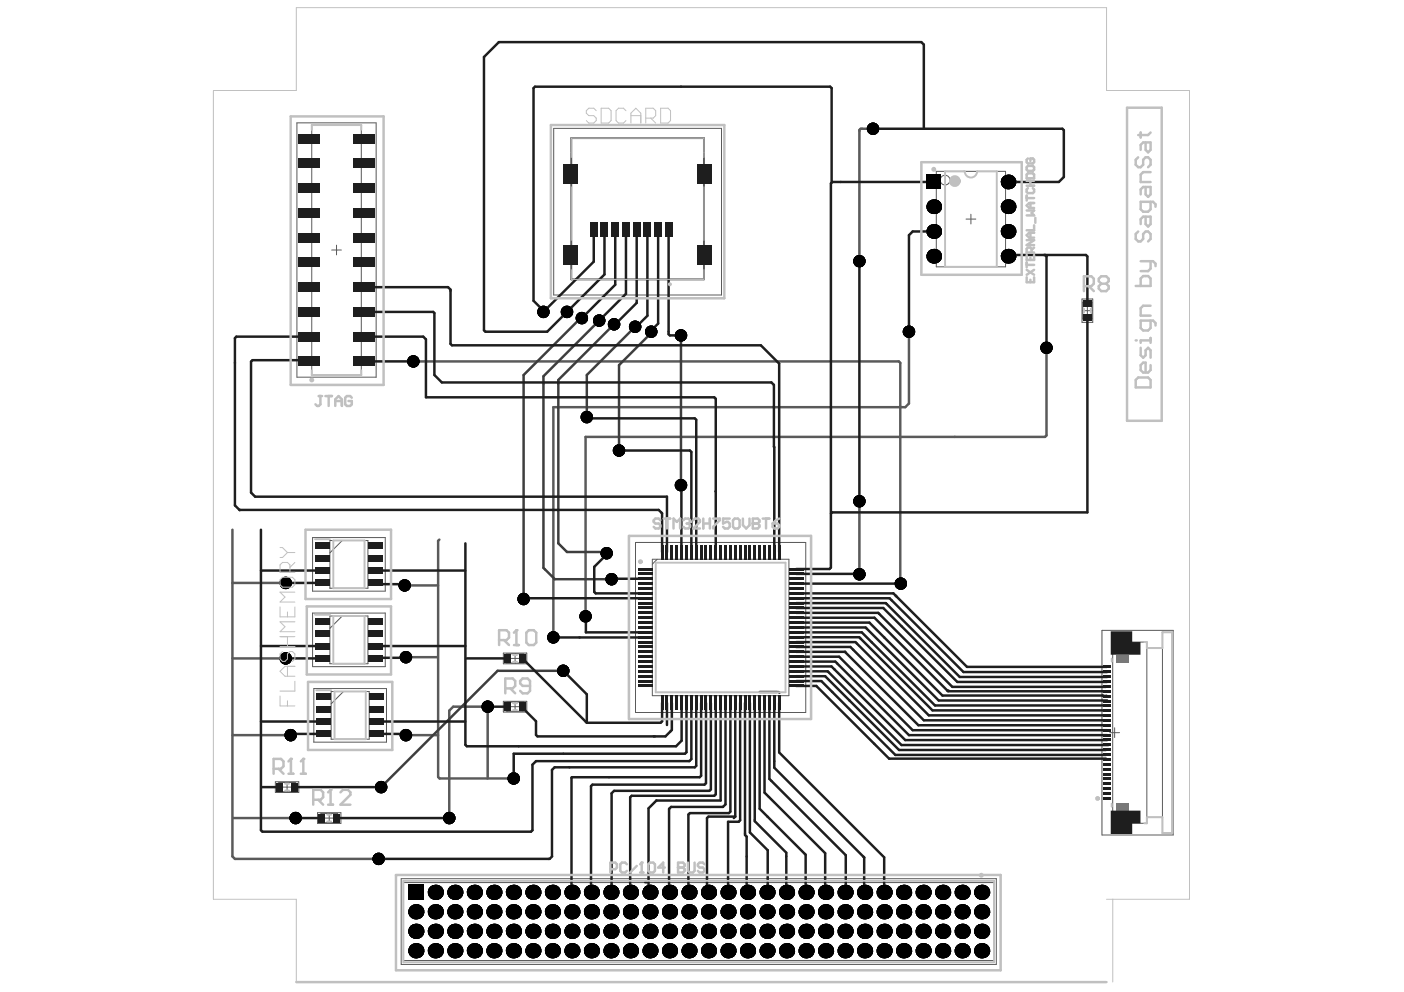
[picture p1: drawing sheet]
<svg xmlns="http://www.w3.org/2000/svg" width="297mm" height="210mm" viewBox="0 0 297 210" stroke-linecap="round" stroke-linejoin="round" font-family="sans-serif">
<g fill="none" stroke="#5a5a5a" stroke-width=".21">
<path d="M62.8 26h16.8v53.8h-16.8zM66 26.5h10.4v52.8h-10.4zM117.1 27.2h35.5v35.2h-35.5zM198.1 36.3h14.6v20.2h-14.6zM70.2 52.9h2M71.2 51.9v2M204.4 46.4h2M205.4 45.3v2.1M228.9 63.3h2.3v4.9h-2.3zM229.1 65.7h1.9M229.1 64h1.9v3.5h-1.9zM230.1 64.8v1.9"/>
<path d="M66.1 113.7h15.4v11.4h-15.4zM69.8 114.4h8v10.1h-8zM72.4 114.4l-2.6 2.6M134.5 114.8h36v36h-36zM138 118.3h28.9v28.9h-28.9zM139 118.3l-1 1.1M66.1 129.7h15.4v11.4h-15.4zM69.8 130.3h8v10.1h-8zM72.4 130.3l-2.6 2.7M106.5 138.2h4.9v2.3h-4.9zM107.2 138.3h3.5v2h-3.5zM108 139.3h2"/>
<path d="M109 138.3v2M233.1 133.4h15.1v43.3h-15.1zM235.4 135.9h7.2v38.3h-7.2zM242.6 137.1h3.3M245.9 133.8h2.1v42.5h-2.1zM66.4 145.7h15.4v11.3h-15.4zM70.1 146.3h8v10.1h-8zM72.7 146.3l-2.6 2.6M106.5 148.4h4.9v2.3h-4.9zM107.2 148.6h3.5v1.9h-3.5zM108 149.5h2M109 148.6v1.9"/>
<path d="M234.8 155h2.1M235.8 154v2.1M58.3 165.4h4.9v2.3h-4.9zM59 165.6h3.5v1.9h-3.5zM59.8 166.6h1.9M60.7 165.6v1.9M67.2 172h4.9v2.2h-4.9zM67.9 172.1h3.5v2h-3.5zM68.7 173.1h1.9M69.6 172.1v2M242.6 172.9h3.3M84.9 185.9h125.9v18.2h-125.9z"/>
<path d="M85.3 186.7h125v16.5h-125z"/>
<circle cx="199.9" cy="38.1" r="1.03"/>
</g>
<path d="M120.9 29.2h28v29.9h-28z" fill="none" stroke="#5a5a5a" stroke-width=".41"/>
<g fill="#787878">
<path d="M236.1 169.9h2.7v1.6h-2.7z" fill-rule="evenodd"/>
<path d="M236.1 138.5h2.7v1.7h-2.7z" fill-rule="evenodd"/>
</g>
<g fill="none" stroke="#5a5a5a" stroke-width=".52">
<path d="M184.4 27.2h-2.3l-.3 .3v27.8M87.4 76.5h102.8l.3 .3v46.6l.1 .1M192.3 69.9v15.5l-.8 .8h-74.4v48.7M221.4 73.6v18.5l-.3 .3h-97.2v38M49.2 112.1v69.1l.5 .5h30.4M93 114.2l-.3 .2v50l.3 .3h15.7M181.8 105.8v15.7M49.2 139.3h11.2M49.2 123.3h11.2M85.6 123.9h7.1M85.9 139.1h6.5M49.2 155.6h12.3"/>
<path d="M85.9 155.6h6.8M49.4 173.1h13.1M103.2 164.7v-15.2h-7.3l-.8 .9v22.7"/>
</g>
<g fill="#000">
<circle cx="184.7" cy="27.2" r="1.31"/>
<circle cx="213.3" cy="38.5" r="1.55"/>
<circle cx="181.8" cy="55.3" r="1.31"/>
<circle cx="197.5" cy="54.2" r="1.55"/>
<circle cx="197.5" cy="49" r="1.55"/>
<circle cx="197.5" cy="43.7" r="1.55"/>
<circle cx="213.3" cy="49" r="1.55"/>
<circle cx="213.3" cy="54.2" r="1.55"/>
<circle cx="213.3" cy="43.7" r="1.55"/>
<circle cx="87.5" cy="76.5" r="1.31"/>
<circle cx="115" cy="66" r="1.31"/>
<circle cx="120" cy="66" r="1.31"/>
<circle cx="123.1" cy="67.3" r="1.31"/>
<circle cx="126.8" cy="67.8" r="1.31"/>
<circle cx="129.9" cy="68.6" r="1.31"/>
<circle cx="134.4" cy="69.1" r="1.31"/>
<circle cx="137.8" cy="70.2" r="1.31"/>
<circle cx="144.1" cy="71" r="1.31"/>
<circle cx="192.3" cy="70.2" r="1.31"/>
<circle cx="221.4" cy="73.6" r="1.31"/>
<circle cx="124.1" cy="88.3" r="1.31"/>
<circle cx="131" cy="95.3" r="1.31"/>
<circle cx="128.3" cy="117.1" r="1.31"/>
<circle cx="144.1" cy="102.7" r="1.31"/>
<circle cx="181.8" cy="106.1" r="1.31"/>
<circle cx="60.4" cy="123.3" r="1.31"/>
<circle cx="60.4" cy="139.3" r="1.31"/>
<circle cx="85.6" cy="123.9" r="1.31"/>
<circle cx="85.9" cy="139.1" r="1.31"/>
<circle cx="110.8" cy="126.7" r="1.31"/>
<circle cx="117.1" cy="134.9" r="1.31"/>
<circle cx="123.9" cy="130.4" r="1.31"/>
<circle cx="129.4" cy="122.6" r="1.31"/>
<circle cx="181.8" cy="121.5" r="1.31"/>
<circle cx="190.6" cy="123.5" r="1.31"/>
<circle cx="61.5" cy="155.6" r="1.31"/>
<circle cx="85.9" cy="155.6" r="1.31"/>
<circle cx="103.2" cy="149.5" r="1.31"/>
<circle cx="119.2" cy="141.9" r="1.31"/>
<circle cx="62.5" cy="173.1" r="1.31"/>
<circle cx="80.6" cy="166.6" r="1.31"/>
<circle cx="95.1" cy="173.1" r="1.31"/>
<circle cx="108.7" cy="164.7" r="1.31"/>
<circle cx="80.1" cy="181.7" r="1.31"/>
<circle cx="88" cy="192.9" r="1.6"/>
<circle cx="88" cy="197.1" r="1.6"/>
<circle cx="92.1" cy="197.1" r="1.6"/>
<circle cx="92.1" cy="192.9" r="1.6"/>
<circle cx="92.1" cy="188.8" r="1.6"/>
<circle cx="96.2" cy="192.9" r="1.6"/>
<circle cx="96.2" cy="197.1" r="1.6"/>
<circle cx="96.2" cy="188.8" r="1.6"/>
<circle cx="100.4" cy="197.1" r="1.6"/>
<circle cx="100.4" cy="192.9" r="1.6"/>
<circle cx="100.4" cy="188.8" r="1.6"/>
<circle cx="104.5" cy="188.8" r="1.6"/>
<circle cx="104.5" cy="197.1" r="1.6"/>
<circle cx="104.5" cy="192.9" r="1.6"/>
<circle cx="108.6" cy="192.9" r="1.6"/>
<circle cx="108.6" cy="188.8" r="1.6"/>
<circle cx="108.6" cy="197.1" r="1.6"/>
<circle cx="112.7" cy="192.9" r="1.6"/>
<circle cx="112.7" cy="188.8" r="1.6"/>
<circle cx="112.7" cy="197.1" r="1.6"/>
<circle cx="116.9" cy="197.1" r="1.6"/>
<circle cx="116.9" cy="192.9" r="1.6"/>
<circle cx="116.9" cy="188.8" r="1.6"/>
<circle cx="121" cy="197.1" r="1.6"/>
<circle cx="121" cy="188.8" r="1.6"/>
<circle cx="121" cy="192.9" r="1.6"/>
<circle cx="125.1" cy="188.8" r="1.6"/>
<circle cx="125.1" cy="197.1" r="1.6"/>
<circle cx="125.1" cy="192.9" r="1.6"/>
<circle cx="129.3" cy="197.1" r="1.6"/>
<circle cx="129.3" cy="188.8" r="1.6"/>
<circle cx="129.3" cy="192.9" r="1.6"/>
<circle cx="133.4" cy="197.1" r="1.6"/>
<circle cx="133.4" cy="192.9" r="1.6"/>
<circle cx="133.4" cy="188.8" r="1.6"/>
<circle cx="137.5" cy="188.8" r="1.6"/>
<circle cx="137.5" cy="197.1" r="1.6"/>
<circle cx="137.5" cy="192.9" r="1.6"/>
<circle cx="141.6" cy="192.9" r="1.6"/>
<circle cx="141.6" cy="197.1" r="1.6"/>
<circle cx="141.6" cy="188.8" r="1.6"/>
<circle cx="145.8" cy="192.9" r="1.6"/>
<circle cx="145.8" cy="197.1" r="1.6"/>
<circle cx="145.8" cy="188.8" r="1.6"/>
<circle cx="149.9" cy="197.1" r="1.6"/>
<circle cx="149.9" cy="188.8" r="1.6"/>
<circle cx="149.9" cy="192.9" r="1.6"/>
<circle cx="154" cy="192.9" r="1.6"/>
<circle cx="154" cy="188.8" r="1.6"/>
<circle cx="154" cy="197.1" r="1.6"/>
<circle cx="158.2" cy="188.8" r="1.6"/>
<circle cx="158.2" cy="192.9" r="1.6"/>
<circle cx="158.2" cy="197.1" r="1.6"/>
<circle cx="162.3" cy="192.9" r="1.6"/>
<circle cx="162.3" cy="188.8" r="1.6"/>
<circle cx="162.3" cy="197.1" r="1.6"/>
<circle cx="166.4" cy="197.1" r="1.6"/>
<circle cx="166.4" cy="192.9" r="1.6"/>
<circle cx="166.4" cy="188.8" r="1.6"/>
<circle cx="170.5" cy="197.1" r="1.6"/>
<circle cx="170.5" cy="188.8" r="1.6"/>
<circle cx="170.5" cy="192.9" r="1.6"/>
<circle cx="174.7" cy="188.8" r="1.6"/>
<circle cx="174.7" cy="197.1" r="1.6"/>
<circle cx="174.7" cy="192.9" r="1.6"/>
<circle cx="178.8" cy="192.9" r="1.6"/>
<circle cx="178.8" cy="188.8" r="1.6"/>
<circle cx="178.8" cy="197.1" r="1.6"/>
<circle cx="182.9" cy="192.9" r="1.6"/>
<circle cx="182.9" cy="188.8" r="1.6"/>
<circle cx="182.9" cy="197.1" r="1.6"/>
<circle cx="187.1" cy="188.8" r="1.6"/>
<circle cx="187.1" cy="197.1" r="1.6"/>
<circle cx="187.1" cy="192.9" r="1.6"/>
<circle cx="191.2" cy="197.1" r="1.6"/>
<circle cx="191.2" cy="188.8" r="1.6"/>
<circle cx="191.2" cy="192.9" r="1.6"/>
<circle cx="195.3" cy="188.8" r="1.6"/>
<circle cx="195.3" cy="192.9" r="1.6"/>
<circle cx="195.3" cy="197.1" r="1.6"/>
<circle cx="199.4" cy="197.1" r="1.6"/>
<circle cx="199.4" cy="188.8" r="1.6"/>
<circle cx="199.4" cy="192.9" r="1.6"/>
<circle cx="203.6" cy="192.9" r="1.6"/>
<circle cx="203.6" cy="197.1" r="1.6"/>
<circle cx="203.6" cy="188.8" r="1.6"/>
<circle cx="207.7" cy="188.8" r="1.6"/>
<circle cx="207.7" cy="192.9" r="1.6"/>
<circle cx="207.7" cy="197.1" r="1.6"/>
<circle cx="88" cy="201.2" r="1.6"/>
<circle cx="92.1" cy="201.2" r="1.6"/>
<circle cx="96.2" cy="201.2" r="1.6"/>
<circle cx="100.4" cy="201.2" r="1.6"/>
<circle cx="104.5" cy="201.2" r="1.6"/>
<circle cx="108.6" cy="201.2" r="1.6"/>
<circle cx="112.7" cy="201.2" r="1.6"/>
<circle cx="116.9" cy="201.2" r="1.6"/>
<circle cx="121" cy="201.2" r="1.6"/>
<circle cx="125.1" cy="201.2" r="1.6"/>
<circle cx="129.3" cy="201.2" r="1.6"/>
<circle cx="133.4" cy="201.2" r="1.6"/>
<circle cx="137.5" cy="201.2" r="1.6"/>
<circle cx="141.6" cy="201.2" r="1.6"/>
<circle cx="145.8" cy="201.2" r="1.6"/>
<circle cx="149.9" cy="201.2" r="1.6"/>
<circle cx="154" cy="201.2" r="1.6"/>
<circle cx="158.2" cy="201.2" r="1.6"/>
<circle cx="162.3" cy="201.2" r="1.6"/>
<circle cx="166.4" cy="201.2" r="1.6"/>
<circle cx="170.5" cy="201.2" r="1.6"/>
<circle cx="174.7" cy="201.2" r="1.6"/>
<circle cx="178.8" cy="201.2" r="1.6"/>
<circle cx="182.9" cy="201.2" r="1.6"/>
<circle cx="187.1" cy="201.2" r="1.6"/>
<circle cx="191.2" cy="201.2" r="1.6"/>
<circle cx="195.3" cy="201.2" r="1.6"/>
<circle cx="199.4" cy="201.2" r="1.6"/>
<circle cx="203.6" cy="201.2" r="1.6"/>
<circle cx="207.7" cy="201.2" r="1.6"/>
</g>
<g fill="#000">
<path d="M196 37h3.1v3h-3.1z" fill-rule="evenodd"/>
<path d="M196 37h3.1v3h-3.1z" fill-rule="evenodd"/>
<path d="M196 37h3.1v3h-3.1z" fill-rule="evenodd"/>
<path d="M86.4 187.2h3.2v3.2h-3.2z" fill-rule="evenodd"/>
<path d="M86.4 187.2h3.2v3.2h-3.2z" fill-rule="evenodd"/>
<path d="M86.4 187.2h3.2v3.2h-3.2z" fill-rule="evenodd"/>
</g>
<path d="M123.1 67l-12.3 12.4v47.3M126.8 67.8l-11.8 11.8v40.6l2.4 2.4h12M129.9 68.6l-11.8 11.8v34.6l1.9 1.8h8.3M134.4 69.1l-10.3 10.3v8.9M138 70.2l-7 7.1v18M144.1 71v31.7M119.7 141.9h-14.4l-24.7 24.7" fill="none" stroke="#3c3c3c" stroke-width=".52"/>
<g fill="#1e1e1e">
<path d="M235 133.6h4.5v2.3h1.8v2.6h-6.3z"/>
<path d="M235 171.5h6.3v2.7h-1.8v2.3h-4.5z"/>
</g>
<g fill="none" stroke="#1e1e1e" stroke-width=".52">
<path d="M175.9 38.7v-20.1l-.3-.3h-62.4l-.3 .3v45l2.1 2.1M184.7 27.2h40.1l.3 .4v9.9l-1.1 1h-11M195.5 27.2v-17.8l-.6-.5h-89.4l-3.1 3.2v57.8l.3 .3h13.1l12.1-12.1v-9.6M197.3 38.2l.2 .3h-21.4l-.3 .3v81.3l-.3 .3h-7.1M125.6 48.5v6.9l-10.6 10.6M130.2 48.5v11.8l-7.1 7M132.4 48.5v13.7l-5.6 5.6M134.7 48.5v15.6l-4.5 4.5M137 48.5v18.3l-2.4 2.3M139.2 48.5v20l-1.9 2M141.5 48.5v22.2l.2 .3h2.4M181.8 55v51.1"/>
<path d="M197.3 49h-4.2l-.8 .8v20.4M213.3 54.2l.2-.2h16.2l.4 .3v9.9M221.1 54l.3 .3v19.3M65.4 71.2h-15.4l-.3 .3v35.4l1 1h88.7l.7 .7v8.2M65.4 76.5l-.3-.3h-11.7l-.3 .3v27.7l.9 .9h87.1v11.7M77 60.8h17.8l.5 .5v11.5l.3 .3h65.4l3.8 3.8v39.9M77 66h14.6l.3 .3v13.1l1.6 1.5h69.7l.5 .5 .1 35.4M77 71.2h12.5l.6 .6v12.3h61l.3 .3v32.4M77 76.5h10.4M230.1 67.3v41.1h-54l-.3 .3M124.7 88.5h22.3l.3 .3v28M131 95.3h15l.3 .3v21.2"/>
<path d="M55.2 112.1v63.6l.3 .3h56.8l.4-.3v-13.9l.7-.7h32.4l.5-.5v-11.9M98.5 115v42.6l.3 .3h44.2l1.2-1.2v-8M128.3 117.3l-2.6 2.6v5.3l.3 .4h10.5M144.1 102.7l.1 14.1M151.4 104h.1M55.2 120.7h13M55.2 136.7h13M60.4 139.3h7.8M60.4 123.3h7.8M79.4 120.7h19.1M79.4 123.3l.3 .3h6.2M85.9 139.1l-.2 .1h-6.2l-.1 .1"/>
<path d="M98.5 136.7h-19.1l.3 .3M98.7 139.3h8.7M110.5 139.3v.2l.5 .5h.2l12.9 12.9M110.8 126.5l25.7 .1M117.1 134.9l.1 .1M124 130.5v3.3h12.5M130 122.5h6.5M136.5 134.8l-19.4 .1M168.4 137.9h10.5M168.4 136.9h11.5l15.6 15.5h38.7M168.4 134.8h13.4l15.5 15.5h37.2M168.4 135.9h12.6l15.5 15.5h37.5"/>
<path d="M168.4 140h8.3l15.6 15.6h41.9M168.4 139h9.1l15.6 15.5h41.1M168.4 133.8h13.9l15.5 15.5h36.4M168.4 132.8h14.7l15.5 15.4h35.6M168.4 131.7h15.5l15.5 15.5h33.9l.9 .1M168.4 130.7h16.6l15.6 15.6h33.6M168.4 129.7h17.4l15.7 15.6h32.5M168.4 128.6h18.5l15.6 15.7h31.7M168.4 127.6h19l15.7 15.6h31.1M168.4 126.6h19.8l15.6 15.6h30.4M168.4 125.6h20.6l15.6 15.5h29.6M168.4 121.4h13.4"/>
<path d="M168.4 123.5h22.2M178.8 137.9l15.5 15.6h40.2M55.2 152.7h13.3M61.2 155.3h7.3M79.7 155.3h6.2M79.7 152.7h18.8M103.7 149.5h3.7M119.2 141.9l4.9 5v6M140.1 148.7v3.9l-.3 .3h-15.7M141.1 148.7v4.7M142.1 148.7v5.8l-1.3 1.3h-27.1l-.3-.3v-2.9l-2.9-2.9v-.2M145.2 148.7v10.5l-.3 .3h-36.2v4.7"/>
<path d="M147.3 148.7v13.4l-.3 .3h-29.7l-.5 .5v18.3M148.3 148.7v15.5l-.3 .3-27.1 .1v24.3M149.4 148.7v17l-.3 .3h-23.8l-.3 .3v22.6M150.4 148.7v18.3l-.3 .3h-20.2l-.5 .6v20.8M151.4 148.7v19.4l-.3 .3h-17.5l-.3 .3v20.2M152.5 148.7v20.7h-13.6l-1.7 1.7v17.6M153.5 148.7v21.5l-.5 .5h-11l-.5 .5v17.7M154.5 148.7v23l-.3 .4h-8.2l-.4 .3v16.5M155.6 148.7v24.1M156.6 148.7v24.9l-.3 .3h-2.3v14.9M157.6 148.7v28l.4 .3v11.8M158.7 148.7v27.4l3.7 3.8v8.8"/>
<path d="M159.7 148.7v25.1l6.7 6.6v8.5M160.7 148.7v22.4l9.7 9.8v8M160.7 146.4h3.7M161.7 148.7v19l12.9 12.8v8.4M162.8 148.7v16.1l16.1 16.2v7.7M163.8 148.7v13.7l19 19v7.5M164.7 146.4l.2 .2M164.8 148.7v10.5l22.3 22.2v7.4M168.4 145.1h4.3l15.4 15.4h45.9M168.4 144.1h5.4l15.6 15.6h44.6M168.4 143.1h6.2l15.6 15.6h43.8M168.4 142.1h6.7l15.6 15.5h43.8"/>
<path d="M168.4 141h7.5l15.6 15.6h42.7M200.4 146.1h.3M55.5 166.6h3.7M62.3 166.6h18.9M62.8 173.1h5.3M71.2 173.1h23.9M155.6 172.8h-5.7l-.3 .3v15.6M155.6 172.8l-.4 .3M116.8 181.2l-.5 .5h-36.2M136.5 186.7h.4"/>
</g>
<g fill="#000">
<circle cx="184.7" cy="27.2" r="1.31"/>
<circle cx="213.3" cy="38.5" r="1.55"/>
<circle cx="181.8" cy="55.3" r="1.31"/>
<circle cx="197.5" cy="54.2" r="1.55"/>
<circle cx="197.5" cy="49" r="1.55"/>
<circle cx="197.5" cy="43.7" r="1.55"/>
<circle cx="213.3" cy="49" r="1.55"/>
<circle cx="213.3" cy="54.2" r="1.55"/>
<circle cx="213.3" cy="43.7" r="1.55"/>
<circle cx="87.5" cy="76.5" r="1.31"/>
<circle cx="115" cy="66" r="1.31"/>
<circle cx="120" cy="66" r="1.31"/>
<circle cx="123.1" cy="67.3" r="1.31"/>
<circle cx="126.8" cy="67.8" r="1.31"/>
<circle cx="129.9" cy="68.6" r="1.31"/>
<circle cx="134.4" cy="69.1" r="1.31"/>
<circle cx="137.8" cy="70.2" r="1.31"/>
<circle cx="144.1" cy="71" r="1.31"/>
<circle cx="192.3" cy="70.2" r="1.31"/>
<circle cx="221.4" cy="73.6" r="1.31"/>
<circle cx="124.1" cy="88.3" r="1.31"/>
<circle cx="131" cy="95.3" r="1.31"/>
<circle cx="128.3" cy="117.1" r="1.31"/>
<circle cx="144.1" cy="102.7" r="1.31"/>
<circle cx="181.8" cy="106.1" r="1.31"/>
<circle cx="60.4" cy="123.3" r="1.31"/>
<circle cx="60.4" cy="139.3" r="1.31"/>
<circle cx="85.6" cy="123.9" r="1.31"/>
<circle cx="85.9" cy="139.1" r="1.31"/>
<circle cx="110.8" cy="126.7" r="1.31"/>
<circle cx="117.1" cy="134.9" r="1.31"/>
<circle cx="123.9" cy="130.4" r="1.31"/>
<circle cx="129.4" cy="122.6" r="1.31"/>
<circle cx="181.8" cy="121.5" r="1.31"/>
<circle cx="190.6" cy="123.5" r="1.31"/>
<circle cx="61.5" cy="155.6" r="1.31"/>
<circle cx="85.9" cy="155.6" r="1.31"/>
<circle cx="103.2" cy="149.5" r="1.31"/>
<circle cx="119.2" cy="141.9" r="1.31"/>
<circle cx="62.5" cy="173.1" r="1.31"/>
<circle cx="80.6" cy="166.6" r="1.31"/>
<circle cx="95.1" cy="173.1" r="1.31"/>
<circle cx="108.7" cy="164.7" r="1.31"/>
<circle cx="80.1" cy="181.7" r="1.31"/>
<circle cx="88" cy="192.9" r="1.6"/>
<circle cx="88" cy="197.1" r="1.6"/>
<circle cx="92.1" cy="197.1" r="1.6"/>
<circle cx="92.1" cy="192.9" r="1.6"/>
<circle cx="92.1" cy="188.8" r="1.6"/>
<circle cx="96.2" cy="192.9" r="1.6"/>
<circle cx="96.2" cy="197.1" r="1.6"/>
<circle cx="96.2" cy="188.8" r="1.6"/>
<circle cx="100.4" cy="197.1" r="1.6"/>
<circle cx="100.4" cy="192.9" r="1.6"/>
<circle cx="100.4" cy="188.8" r="1.6"/>
<circle cx="104.5" cy="188.8" r="1.6"/>
<circle cx="104.5" cy="197.1" r="1.6"/>
<circle cx="104.5" cy="192.9" r="1.6"/>
<circle cx="108.6" cy="192.9" r="1.6"/>
<circle cx="108.6" cy="188.8" r="1.6"/>
<circle cx="108.6" cy="197.1" r="1.6"/>
<circle cx="112.7" cy="192.9" r="1.6"/>
<circle cx="112.7" cy="188.8" r="1.6"/>
<circle cx="112.7" cy="197.1" r="1.6"/>
<circle cx="116.9" cy="197.1" r="1.6"/>
<circle cx="116.9" cy="192.9" r="1.6"/>
<circle cx="116.9" cy="188.8" r="1.6"/>
<circle cx="121" cy="197.1" r="1.6"/>
<circle cx="121" cy="188.8" r="1.6"/>
<circle cx="121" cy="192.9" r="1.6"/>
<circle cx="125.1" cy="188.8" r="1.6"/>
<circle cx="125.1" cy="197.1" r="1.6"/>
<circle cx="125.1" cy="192.9" r="1.6"/>
<circle cx="129.3" cy="197.1" r="1.6"/>
<circle cx="129.3" cy="188.8" r="1.6"/>
<circle cx="129.3" cy="192.9" r="1.6"/>
<circle cx="133.4" cy="197.1" r="1.6"/>
<circle cx="133.4" cy="192.9" r="1.6"/>
<circle cx="133.4" cy="188.8" r="1.6"/>
<circle cx="137.5" cy="188.8" r="1.6"/>
<circle cx="137.5" cy="197.1" r="1.6"/>
<circle cx="137.5" cy="192.9" r="1.6"/>
<circle cx="141.6" cy="192.9" r="1.6"/>
<circle cx="141.6" cy="197.1" r="1.6"/>
<circle cx="141.6" cy="188.8" r="1.6"/>
<circle cx="145.8" cy="192.9" r="1.6"/>
<circle cx="145.8" cy="197.1" r="1.6"/>
<circle cx="145.8" cy="188.8" r="1.6"/>
<circle cx="149.9" cy="197.1" r="1.6"/>
<circle cx="149.9" cy="188.8" r="1.6"/>
<circle cx="149.9" cy="192.9" r="1.6"/>
<circle cx="154" cy="192.9" r="1.6"/>
<circle cx="154" cy="188.8" r="1.6"/>
<circle cx="154" cy="197.1" r="1.6"/>
<circle cx="158.2" cy="188.8" r="1.6"/>
<circle cx="158.2" cy="192.9" r="1.6"/>
<circle cx="158.2" cy="197.1" r="1.6"/>
<circle cx="162.3" cy="192.9" r="1.6"/>
<circle cx="162.3" cy="188.8" r="1.6"/>
<circle cx="162.3" cy="197.1" r="1.6"/>
<circle cx="166.4" cy="197.1" r="1.6"/>
<circle cx="166.4" cy="192.9" r="1.6"/>
<circle cx="166.4" cy="188.8" r="1.6"/>
<circle cx="170.5" cy="197.1" r="1.6"/>
<circle cx="170.5" cy="188.8" r="1.6"/>
<circle cx="170.5" cy="192.9" r="1.6"/>
<circle cx="174.7" cy="188.8" r="1.6"/>
<circle cx="174.7" cy="197.1" r="1.6"/>
<circle cx="174.7" cy="192.9" r="1.6"/>
<circle cx="178.8" cy="192.9" r="1.6"/>
<circle cx="178.8" cy="188.8" r="1.6"/>
<circle cx="178.8" cy="197.1" r="1.6"/>
<circle cx="182.9" cy="192.9" r="1.6"/>
<circle cx="182.9" cy="188.8" r="1.6"/>
<circle cx="182.9" cy="197.1" r="1.6"/>
<circle cx="187.1" cy="188.8" r="1.6"/>
<circle cx="187.1" cy="197.1" r="1.6"/>
<circle cx="187.1" cy="192.9" r="1.6"/>
<circle cx="191.2" cy="197.1" r="1.6"/>
<circle cx="191.2" cy="188.8" r="1.6"/>
<circle cx="191.2" cy="192.9" r="1.6"/>
<circle cx="195.3" cy="188.8" r="1.6"/>
<circle cx="195.3" cy="192.9" r="1.6"/>
<circle cx="195.3" cy="197.1" r="1.6"/>
<circle cx="199.4" cy="197.1" r="1.6"/>
<circle cx="199.4" cy="188.8" r="1.6"/>
<circle cx="199.4" cy="192.9" r="1.6"/>
<circle cx="203.6" cy="192.9" r="1.6"/>
<circle cx="203.6" cy="197.1" r="1.6"/>
<circle cx="203.6" cy="188.8" r="1.6"/>
<circle cx="207.7" cy="188.8" r="1.6"/>
<circle cx="207.7" cy="192.9" r="1.6"/>
<circle cx="207.7" cy="197.1" r="1.6"/>
<circle cx="88" cy="201.2" r="1.6"/>
<circle cx="92.1" cy="201.2" r="1.6"/>
<circle cx="96.2" cy="201.2" r="1.6"/>
<circle cx="100.4" cy="201.2" r="1.6"/>
<circle cx="104.5" cy="201.2" r="1.6"/>
<circle cx="108.6" cy="201.2" r="1.6"/>
<circle cx="112.7" cy="201.2" r="1.6"/>
<circle cx="116.9" cy="201.2" r="1.6"/>
<circle cx="121" cy="201.2" r="1.6"/>
<circle cx="125.1" cy="201.2" r="1.6"/>
<circle cx="129.3" cy="201.2" r="1.6"/>
<circle cx="133.4" cy="201.2" r="1.6"/>
<circle cx="137.5" cy="201.2" r="1.6"/>
<circle cx="141.6" cy="201.2" r="1.6"/>
<circle cx="145.8" cy="201.2" r="1.6"/>
<circle cx="149.9" cy="201.2" r="1.6"/>
<circle cx="154" cy="201.2" r="1.6"/>
<circle cx="158.2" cy="201.2" r="1.6"/>
<circle cx="162.3" cy="201.2" r="1.6"/>
<circle cx="166.4" cy="201.2" r="1.6"/>
<circle cx="170.5" cy="201.2" r="1.6"/>
<circle cx="174.7" cy="201.2" r="1.6"/>
<circle cx="178.8" cy="201.2" r="1.6"/>
<circle cx="182.9" cy="201.2" r="1.6"/>
<circle cx="187.1" cy="201.2" r="1.6"/>
<circle cx="191.2" cy="201.2" r="1.6"/>
<circle cx="195.3" cy="201.2" r="1.6"/>
<circle cx="199.4" cy="201.2" r="1.6"/>
<circle cx="203.6" cy="201.2" r="1.6"/>
<circle cx="207.7" cy="201.2" r="1.6"/>
</g>
<g fill="#000">
<path d="M196 37h3.1v3h-3.1z" fill-rule="evenodd"/>
<path d="M86.4 187.2h3.2v3.2h-3.2z" fill-rule="evenodd"/>
</g>
<g fill="#1e1e1e">
<path d="M233.3 140.8h1.7v.6h-1.7z" fill-rule="evenodd"/>
<path d="M233.3 142.9h1.7v.6h-1.7z" fill-rule="evenodd"/>
<path d="M233.3 147h1.7v.6h-1.7z" fill-rule="evenodd"/>
<path d="M233.3 168.6h1.7v.7h-1.7z" fill-rule="evenodd"/>
<path d="M233.3 167.6h1.7v.6h-1.7z" fill-rule="evenodd"/>
<path d="M233.3 166.6h1.7v.6h-1.7z" fill-rule="evenodd"/>
<path d="M233.3 165.5h1.7v.7h-1.7z" fill-rule="evenodd"/>
<path d="M233.3 164.5h1.7v.6h-1.7z" fill-rule="evenodd"/>
<path d="M233.3 163.5h1.7v.6h-1.7z" fill-rule="evenodd"/>
<path d="M233.3 162.5h1.7v.6h-1.7z" fill-rule="evenodd"/>
<path d="M233.3 161.4h1.7v.6h-1.7z" fill-rule="evenodd"/>
<path d="M233.3 160.4h1.7v.6h-1.7z" fill-rule="evenodd"/>
<path d="M233.3 159.4h1.7v.6h-1.7z" fill-rule="evenodd"/>
<path d="M233.3 158.3h1.7v.6h-1.7z" fill-rule="evenodd"/>
<path d="M233.3 157.3h1.7v.6h-1.7z" fill-rule="evenodd"/>
<path d="M233.3 156.3h1.7v.6h-1.7z" fill-rule="evenodd"/>
<path d="M233.3 155.2h1.7v.7h-1.7z" fill-rule="evenodd"/>
<path d="M233.3 154.2h1.7v.6h-1.7z" fill-rule="evenodd"/>
<path d="M233.3 153.2h1.7v.6h-1.7z" fill-rule="evenodd"/>
<path d="M233.3 152.1h1.7v.7h-1.7z" fill-rule="evenodd"/>
<path d="M233.3 151.1h1.7v.6h-1.7z" fill-rule="evenodd"/>
<path d="M233.3 150.1h1.7v.6h-1.7z" fill-rule="evenodd"/>
<path d="M233.3 149.1h1.7v.6h-1.7z" fill-rule="evenodd"/>
<path d="M233.3 148h1.7v.6h-1.7z" fill-rule="evenodd"/>
<path d="M236.4 173.1h2.1v2h-2.1z" fill-rule="evenodd"/>
<path d="M236.4 134.9h2.1v2.1h-2.1z" fill-rule="evenodd"/>
<path d="M233.3 146h1.7v.6h-1.7z" fill-rule="evenodd"/>
<path d="M233.3 144.9h1.7v.6h-1.7z" fill-rule="evenodd"/>
<path d="M233.3 143.9h1.7v.6h-1.7z" fill-rule="evenodd"/>
<path d="M233.3 141.8h1.7v.7h-1.7z" fill-rule="evenodd"/>
<path d="M67.4 172.2h1.4v1.8h-1.4z" fill-rule="evenodd"/>
<path d="M70.5 172.2h1.4v1.8h-1.4z" fill-rule="evenodd"/>
<path d="M58.5 165.6h1.4v1.9h-1.4z" fill-rule="evenodd"/>
<path d="M61.6 165.6h1.4v1.9h-1.4z" fill-rule="evenodd"/>
<path d="M106.7 138.4h1.4v1.8h-1.4z" fill-rule="evenodd"/>
<path d="M109.8 138.4h1.4v1.8h-1.4z" fill-rule="evenodd"/>
<path d="M106.7 148.6h1.4v1.9h-1.4z" fill-rule="evenodd"/>
<path d="M109.8 148.6h1.4v1.9h-1.4z" fill-rule="evenodd"/>
<path d="M78.1 154.6h3.2v1.4h-3.2z" fill-rule="evenodd"/>
<path d="M66.9 154.6h3.2v1.4h-3.2z" fill-rule="evenodd"/>
<path d="M78.1 152h3.2v1.3h-3.2z" fill-rule="evenodd"/>
<path d="M66.9 152h3.2v1.3h-3.2z" fill-rule="evenodd"/>
<path d="M78.1 149.4h3.2v1.3h-3.2z" fill-rule="evenodd"/>
<path d="M66.9 149.4h3.2v1.3h-3.2z" fill-rule="evenodd"/>
<path d="M78.1 146.8h3.2v1.3h-3.2z" fill-rule="evenodd"/>
<path d="M66.9 146.8h3.2v1.3h-3.2z" fill-rule="evenodd"/>
<path d="M77.8 138.6h3.2v1.4h-3.2z" fill-rule="evenodd"/>
<path d="M66.6 138.6h3.2v1.4h-3.2z" fill-rule="evenodd"/>
<path d="M77.8 136h3.2v1.4h-3.2z" fill-rule="evenodd"/>
<path d="M66.6 136h3.2v1.4h-3.2z" fill-rule="evenodd"/>
<path d="M77.8 133.4h3.2v1.4h-3.2z" fill-rule="evenodd"/>
<path d="M66.6 133.4h3.2v1.4h-3.2z" fill-rule="evenodd"/>
<path d="M77.8 130.8h3.2v1.3h-3.2z" fill-rule="evenodd"/>
<path d="M66.6 130.8h3.2v1.3h-3.2z" fill-rule="evenodd"/>
<path d="M66.6 122.7h3.2v1.3h-3.2z" fill-rule="evenodd"/>
<path d="M77.8 122.7h3.2v1.3h-3.2z" fill-rule="evenodd"/>
<path d="M77.8 120.1h3.2v1.3h-3.2z" fill-rule="evenodd"/>
<path d="M66.6 120.1h3.2v1.3h-3.2z" fill-rule="evenodd"/>
<path d="M77.8 117.4h3.2v1.4h-3.2z" fill-rule="evenodd"/>
<path d="M66.6 117.4h3.2v1.4h-3.2z" fill-rule="evenodd"/>
<path d="M77.8 114.8h3.2v1.4h-3.2z" fill-rule="evenodd"/>
<path d="M66.6 114.8h3.2v1.4h-3.2z" fill-rule="evenodd"/>
<path d="M63.1 75.4h4.6v2.1h-4.6z" fill-rule="evenodd"/>
<path d="M74.7 75.4h4.6v2.1h-4.6z" fill-rule="evenodd"/>
<path d="M74.7 70.2h4.6v2.1h-4.6z" fill-rule="evenodd"/>
<path d="M63.1 70.2h4.6v2.1h-4.6z" fill-rule="evenodd"/>
<path d="M63.1 64.9h4.6v2.2h-4.6z" fill-rule="evenodd"/>
<path d="M74.7 64.9h4.6v2.2h-4.6z" fill-rule="evenodd"/>
<path d="M74.7 59.7h4.6v2.1h-4.6z" fill-rule="evenodd"/>
<path d="M63.1 59.7h4.6v2.1h-4.6z" fill-rule="evenodd"/>
<path d="M74.7 54.5h4.6v2.1h-4.6z" fill-rule="evenodd"/>
<path d="M63.1 54.5h4.6v2.1h-4.6z" fill-rule="evenodd"/>
<path d="M63.1 49.2h4.6v2.1h-4.6z" fill-rule="evenodd"/>
<path d="M74.7 49.2h4.6v2.1h-4.6z" fill-rule="evenodd"/>
<path d="M63.1 44h4.6v2.1h-4.6z" fill-rule="evenodd"/>
<path d="M74.7 44h4.6v2.1h-4.6z" fill-rule="evenodd"/>
<path d="M63.1 38.8h4.6v2.1h-4.6z" fill-rule="evenodd"/>
<path d="M63.1 33.5h4.6v2.1h-4.6z" fill-rule="evenodd"/>
<path d="M63.1 28.3h4.6v2.1h-4.6z" fill-rule="evenodd"/>
<path d="M74.7 38.8h4.6v2.1h-4.6z" fill-rule="evenodd"/>
<path d="M74.7 33.5h4.6v2.1h-4.6z" fill-rule="evenodd"/>
<path d="M74.7 28.3h4.6v2.1h-4.6z" fill-rule="evenodd"/>
<path d="M229.1 66.6h1.9v1.4h-1.9z" fill-rule="evenodd"/>
<path d="M229.1 63.5h1.9v1.4h-1.9z" fill-rule="evenodd"/>
<path d="M140.7 47h1.6v3h-1.6z" fill-rule="evenodd"/>
<path d="M138.4 47h1.7v3h-1.7z" fill-rule="evenodd"/>
<path d="M136.1 47h1.7v3h-1.7z" fill-rule="evenodd"/>
<path d="M133.9 47h1.6v3h-1.6z" fill-rule="evenodd"/>
<path d="M131.6 47h1.7v3h-1.7z" fill-rule="evenodd"/>
<path d="M129.3 47h1.7v3h-1.7z" fill-rule="evenodd"/>
<path d="M127.1 47h1.6v3h-1.6z" fill-rule="evenodd"/>
<path d="M124.8 47h1.6v3h-1.6z" fill-rule="evenodd"/>
<path d="M119.2 51.8h3v4.1h-3z" fill-rule="evenodd"/>
<path d="M119.2 34.7h3v4.1h-3z" fill-rule="evenodd"/>
<path d="M147.6 34.7h3v4.1h-3z" fill-rule="evenodd"/>
<path d="M147.6 51.8h3v4.1h-3z" fill-rule="evenodd"/>
<path d="M140.8 115.3h.6v3h-.6z" fill-rule="evenodd"/>
<path d="M141.8 115.3h.7v3h-.7z" fill-rule="evenodd"/>
<path d="M142.9 115.3h.6v3h-.6z" fill-rule="evenodd"/>
<path d="M143.9 115.3h.6v3h-.6z" fill-rule="evenodd"/>
<path d="M144.9 115.3h.6v3h-.6z" fill-rule="evenodd"/>
<path d="M146 115.3h.6v3h-.6z" fill-rule="evenodd"/>
<path d="M147 115.3h.6v3h-.6z" fill-rule="evenodd"/>
<path d="M148 115.3h.6v3h-.6z" fill-rule="evenodd"/>
<path d="M149.1 115.3h.6v3h-.6z" fill-rule="evenodd"/>
<path d="M150.1 115.3h.6v3h-.6z" fill-rule="evenodd"/>
<path d="M151.1 115.3h.6v3h-.6z" fill-rule="evenodd"/>
<path d="M152.2 115.3h.6v3h-.6z" fill-rule="evenodd"/>
<path d="M153.2 115.3h.6v3h-.6z" fill-rule="evenodd"/>
<path d="M154.2 115.3h.6v3h-.6z" fill-rule="evenodd"/>
<path d="M155.2 115.3h.7v3h-.7z" fill-rule="evenodd"/>
<path d="M156.3 115.3h.6v3h-.6z" fill-rule="evenodd"/>
<path d="M157.3 115.3h.6v3h-.6z" fill-rule="evenodd"/>
<path d="M158.3 115.3h.7v3h-.7z" fill-rule="evenodd"/>
<path d="M159.4 115.3h.6v3h-.6z" fill-rule="evenodd"/>
<path d="M160.4 115.3h.6v3h-.6z" fill-rule="evenodd"/>
<path d="M161.4 115.3h.7v3h-.7z" fill-rule="evenodd"/>
<path d="M162.5 115.3h.6v3h-.6z" fill-rule="evenodd"/>
<path d="M163.5 115.3h.6v3h-.6z" fill-rule="evenodd"/>
<path d="M164.5 115.3h.7v3h-.7z" fill-rule="evenodd"/>
<path d="M166.9 120.1h3.1v.6h-3.1z" fill-rule="evenodd"/>
<path d="M166.9 121.1h3.1v.6h-3.1z" fill-rule="evenodd"/>
<path d="M166.9 122.2h3.1v.6h-3.1z" fill-rule="evenodd"/>
<path d="M166.9 123.2h3.1v.6h-3.1z" fill-rule="evenodd"/>
<path d="M166.9 124.2h3.1v.6h-3.1z" fill-rule="evenodd"/>
<path d="M166.9 125.2h3.1v.7h-3.1z" fill-rule="evenodd"/>
<path d="M166.9 126.3h3.1v.6h-3.1z" fill-rule="evenodd"/>
<path d="M166.9 127.3h3.1v.6h-3.1z" fill-rule="evenodd"/>
<path d="M166.9 128.3h3.1v.7h-3.1z" fill-rule="evenodd"/>
<path d="M166.9 129.4h3.1v.6h-3.1z" fill-rule="evenodd"/>
<path d="M166.9 130.4h3.1v.6h-3.1z" fill-rule="evenodd"/>
<path d="M166.9 131.4h3.1v.7h-3.1z" fill-rule="evenodd"/>
<path d="M166.9 132.5h3.1v.6h-3.1z" fill-rule="evenodd"/>
<path d="M166.9 133.5h3.1v.6h-3.1z" fill-rule="evenodd"/>
<path d="M166.9 134.5h3.1v.6h-3.1z" fill-rule="evenodd"/>
<path d="M166.9 135.6h3.1v.6h-3.1z" fill-rule="evenodd"/>
<path d="M166.9 136.6h3.1v.6h-3.1z" fill-rule="evenodd"/>
<path d="M166.9 137.6h3.1v.6h-3.1z" fill-rule="evenodd"/>
<path d="M166.9 138.6h3.1v.7h-3.1z" fill-rule="evenodd"/>
<path d="M166.9 139.7h3.1v.6h-3.1z" fill-rule="evenodd"/>
<path d="M166.9 140.7h3.1v.6h-3.1z" fill-rule="evenodd"/>
<path d="M166.9 141.7h3.1v.7h-3.1z" fill-rule="evenodd"/>
<path d="M166.9 142.8h3.1v.6h-3.1z" fill-rule="evenodd"/>
<path d="M166.9 143.8h3.1v.6h-3.1z" fill-rule="evenodd"/>
<path d="M166.9 144.8h3.1v.7h-3.1z" fill-rule="evenodd"/>
<path d="M164.5 147.2h.7v3h-.7z" fill-rule="evenodd"/>
<path d="M163.5 147.2h.6v3h-.6z" fill-rule="evenodd"/>
<path d="M162.5 147.2h.6v3h-.6z" fill-rule="evenodd"/>
<path d="M161.4 147.2h.7v3h-.7z" fill-rule="evenodd"/>
<path d="M160.4 147.2h.6v3h-.6z" fill-rule="evenodd"/>
<path d="M159.4 147.2h.6v3h-.6z" fill-rule="evenodd"/>
<path d="M158.3 147.2h.7v3h-.7z" fill-rule="evenodd"/>
<path d="M157.3 147.2h.6v3h-.6z" fill-rule="evenodd"/>
<path d="M156.3 147.2h.6v3h-.6z" fill-rule="evenodd"/>
<path d="M155.2 147.2h.7v3h-.7z" fill-rule="evenodd"/>
<path d="M154.2 147.2h.6v3h-.6z" fill-rule="evenodd"/>
<path d="M153.2 147.2h.6v3h-.6z" fill-rule="evenodd"/>
<path d="M152.2 147.2h.6v3h-.6z" fill-rule="evenodd"/>
<path d="M151.1 147.2h.6v3h-.6z" fill-rule="evenodd"/>
<path d="M150.1 147.2h.6v3h-.6z" fill-rule="evenodd"/>
<path d="M149.1 147.2h.6v3h-.6z" fill-rule="evenodd"/>
<path d="M148 147.2h.6v3h-.6z" fill-rule="evenodd"/>
<path d="M147 147.2h.6v3h-.6z" fill-rule="evenodd"/>
<path d="M146 147.2h.6v3h-.6z" fill-rule="evenodd"/>
<path d="M144.9 147.2h.6v3h-.6z" fill-rule="evenodd"/>
<path d="M143.9 147.2h.6v3h-.6z" fill-rule="evenodd"/>
<path d="M142.9 147.2h.6v3h-.6z" fill-rule="evenodd"/>
<path d="M141.8 147.2h.6v3h-.6z" fill-rule="evenodd"/>
<path d="M140.8 147.2h.6v3h-.6z" fill-rule="evenodd"/>
<path d="M139.8 147.2h.6v3h-.6z" fill-rule="evenodd"/>
<path d="M135 144.8h3v.7h-3z" fill-rule="evenodd"/>
<path d="M135 143.8h3v.6h-3z" fill-rule="evenodd"/>
<path d="M135 142.8h3v.6h-3z" fill-rule="evenodd"/>
<path d="M135 141.7h3v.7h-3z" fill-rule="evenodd"/>
<path d="M135 140.7h3v.6h-3z" fill-rule="evenodd"/>
<path d="M135 139.7h3v.6h-3z" fill-rule="evenodd"/>
<path d="M135 138.6h3v.7h-3z" fill-rule="evenodd"/>
<path d="M135 137.6h3v.6h-3z" fill-rule="evenodd"/>
<path d="M135 136.6h3v.6h-3z" fill-rule="evenodd"/>
<path d="M135 135.6h3v.6h-3z" fill-rule="evenodd"/>
<path d="M135 134.5h3v.6h-3z" fill-rule="evenodd"/>
<path d="M135 133.5h3v.6h-3z" fill-rule="evenodd"/>
<path d="M135 132.5h3v.6h-3z" fill-rule="evenodd"/>
<path d="M135 131.4h3v.7h-3z" fill-rule="evenodd"/>
<path d="M135 130.4h3v.6h-3z" fill-rule="evenodd"/>
<path d="M135 129.4h3v.6h-3z" fill-rule="evenodd"/>
<path d="M135 128.3h3v.7h-3z" fill-rule="evenodd"/>
<path d="M135 127.3h3v.6h-3z" fill-rule="evenodd"/>
<path d="M135 126.3h3v.6h-3z" fill-rule="evenodd"/>
<path d="M135 125.2h3v.7h-3z" fill-rule="evenodd"/>
<path d="M135 124.2h3v.6h-3z" fill-rule="evenodd"/>
<path d="M135 123.2h3v.6h-3z" fill-rule="evenodd"/>
<path d="M135 122.2h3v.6h-3z" fill-rule="evenodd"/>
<path d="M135 121.1h3v.6h-3z" fill-rule="evenodd"/>
<path d="M135 120.1h3v.6h-3z" fill-rule="evenodd"/>
<path d="M139.8 115.3h.6v3h-.6z" fill-rule="evenodd"/>
</g>
<path d="M61.5 24.6h19.7v56.8h-19.7zM116.5 26.5h36.7v36.6h-36.7zM194.9 34.3h21.3v23.8h-21.3zM238.4 22.8h7.4v66.2h-7.4zM64.6 112.1h18.1v14.6h-18.1zM133.1 113.4h38.5v38.7h-38.5zM64.9 128.3h17.8v14.4h-17.8zM65.2 144.3h17.8v14.4h-17.8zM83.8 185.1h127.9v20.2h-127.9z" fill="none" stroke="#c0c0c0" stroke-width=".52"/>
<path d="M235.2 139.4v.6M242.1 135.9h.5v1.2M245.9 133.8h2.1v42.5h-2.1M235.2 170.1v.6M242.1 174.2h.5v-1.3h3.3v3.4M245.9 176.3h.1M85.3 186.4h125v17.2h-125z" fill="none" stroke="#c0c0c0" stroke-width=".41"/>
<circle cx="245.9" cy="133.8" r=".21" fill="#c0c0c0"/>
<g fill="none" stroke="#c0c0c0" stroke-width=".41">
<path d="M66 27.5v-1h10.4v1M204.1 36.3h-4.2v20.2h11v-20.2h-4.2M66 78.3v1h10.4v-1M229.3 65.3v.8M230.8 65.3v.8M66.6 114.1h3.2M70.5 114.4h6.6v10.1h-6.6zM138.7 119.1h27.5v27.4h-27.5zM66.6 130.1h3.2M70.5 130.3h6.6v10.1h-6.6zM108.6 138.6h.8M245.9 133.8v3.3h-3.3"/>
<path d="M66.9 146h3.2M70.8 146.3h6.6v10.1h-6.6zM108.6 140h.8M108.6 148.8h.8M108.6 150.3h.8M60.3 165.8h.8M60.3 167.3h.8M69.2 172.4h.9M69.2 173.8h.9"/>
</g>
<g fill="none" stroke="#c0c0c0" stroke-width=".21">
<path d="M120.9 33.3v-4.1h28v4.1M120.9 39.5v11.4M148.9 39.5v11.4M120.9 57.1v2h28v-2M59.2 115.9h.6l1 1M60.8 116.9l-1 1.1h-.6M60.8 116.9h1.6M62.4 119l-1.1 1.1M59.2 122.7l.6-.6h2.1l.5 .6v1l-.5 .5h-2.1l-.6-.5zM59.2 128.4v2.1h3.2v-2.1M59.2 136.8h3.2M59.2 134.7h3.2"/>
<path d="M59.8 137.9l-.6 .5v1l.6 .6h.5l.5-.6v-1l.5-.5h.6l.5 .5v1l-.5 .6M60.8 129.5v1M60.8 134.7v2.1M61.3 121.1v-1.6l-.5-.5h-1l-.6 .5v1.6h3.2M62.4 131.6h-3.2l1.1 1-1.1 1.1h3.2M62.4 125.3h-3.2l1.1 1-1.1 1.1h3.2M59.2 147.3v2.1h3.2M60.8 141v2.1M60.8 148.3v1.1M62.4 144.1v2.1h-3.2M62.4 141h-2.1l-1.1 1 1.1 1.1h2.1M234.1 190.3h17.6v-171.2h-17.6v-17.5h-171.4v17.5h-17.6v171.2h17.6v17.5"/>
<path d="M235.4 190.3v17.5"/>
</g>
<g fill="none" stroke="#c0c0c0" stroke-width=".52">
<path d="M217.2 35.4l.3-.3h1l.3 .3v.5l-.3 .3h-1l-.3-.3zM217.2 36.9l.3-.2h1l.3 .2v.8h-1.6zM217.2 39.3h1.6M217.2 38.2h1.6M217.5 33.5l-.3 .3v.5l.3 .3h1l.3-.3v-.5l-.3-.3h-.5v.6M217.5 39.8l-.3 .3v.5l.3 .3h1l.3-.3v-.5l-.3-.3M218 38.2v1.1M217.2 41.4v1M217.2 54v1h1.6v-1M217.2 55.5v1.1M217.2 58.7v1h1.6v-1M217.2 57.1l1.6 1"/>
<path d="M217.2 56h1.6M217.2 50.8h1.6l-1.6 1.1h1.6M217.2 44.5h1.6l-.5 .6 .5 .5h-1.6M217.2 41.9h1.6M218 43v1M218 49.2v1.1M218 54.5v.5M218 59.2v.5M218.3 53.4v-.8l-.3-.2h-.5l-.3 .2v.8h1.6M218.8 47.7v1h-1.6M218.8 57.1l-1.6 1M218.8 52.4l-.5 .5"/>
<path d="M218.8 49.2h-1.1l-.5 .6 .5 .5h1.1M218.8 43h-1.1l-.5 .5 .5 .5h1.1M219 46.1v1M241.3 73.6v1.6l.6 .5 .5-.5v-1.1l.5-.5 .5 .5v1.6M243.4 71.5v1M243.4 77.3v1l-.5 .5h-1l-.6-.5v-1l.6-.6h.5v2.1M243.4 72h-2.1v.5M67.4 83.8h.7M67.8 83.8v1.8l-.4 .3h-.3l-.4-.3M68.8 83.8h1.4M69.5 83.8v2.1M70.9 85.9v-1.4l.7-.7 .7 .7v1.4"/>
<path d="M70.9 84.9h1.4M74.4 84.2l-.3-.4h-.7l-.4 .4v1.4l.4 .3h.7l.3-.3v-.7h-.7M240.3 80.4l.5-.5h2.1l.5 .5v1.6h-3.1zM62.7 207.8h171.4"/>
</g>
<circle cx="240.3" cy="72" r=".26" fill="#c0c0c0"/>
<g fill="none" stroke="#c0c0c0" stroke-width=".52">
<path d="M240.8 33.3l-.5 .5v1.1l.5 .5h.5l.6-.5v-1.1l.5-.5h.5l.5 .5v1.1l-.5 .5M241.3 28v1.1M242.4 30.1v1.6l.5 .5 .5-.5v-1.6h-1.5l-.6 .6v1M242.4 39.6v1.5l.5 .6 .5-.6v-1.5h-1.5l-.6 .5v1M243.4 36.4h-1.5l-.6 .5v1.6h2.1M243.4 28l-.5 .6h-2.1M240.8 49l-.5 .5v1.1l.5 .5h.5l.6-.5v-1.1l.5-.5h.5l.5 .5v1.1l-.5 .5M241.3 55.3h2.6l.6 .5v.5M242.4 45.8v1.6l.5 .5 .5-.5v-1.6h-1.5l-.6 .6v1M243.4 42.7v1.6l-.5 .5h-1l-.6-.5v-1.6h2.6l.6 .5v.6M243.4 55.3v1.5l-.5 .6h-1.6M240.3 60.5h3.1v-1.6l-.5-.5h-1l-.6 .5v1.6"/>
<path d="M243.4 67.8v1.6l-.5 .5h-1l-.6-.5v-1.6h2.6l.6 .6v.5M243.4 64.7h-1.5l-.6 .5v1.6h2.1M129.1 183.9h1.1l.3-.3v-.7l-.3-.4h-1.1v2.1M132.6 182.9l-.3-.4h-.7l-.4 .4v1.4l.4 .3h.7l.3-.3M134.7 183.2l-1.4 1.4M135.4 184.6h.7M135.8 182.5v2.1"/>
</g>
<path d="M126.1 23.4l-.5-.5h-1l-.6 .5v.5l.6 .6h1l.5 .5v.5l-.5 .5h-1l-.6-.5M127.2 22.9h1.6l.5 .5v2.1l-.5 .5h-1.6zM132.4 23.4l-.5-.5h-1l-.6 .5v2.1l.6 .5h1l.5-.5M133.5 24.5h2.1M133.5 26v-2.1l1-1 1.1 1v2.1M136.6 25h1.6l.5-.5v-1.1l-.5-.5h-1.6v3.1M137.7 25l1 1M139.8 22.9h1.5l.6 .5v2.1l-.6 .5h-1.5z" fill="none" stroke="#c0c0c0" stroke-width=".21"/>
<circle cx="135.8" cy="182.5" r=".26" fill="#c0c0c0"/>
<path d="M135.8 182.5l-.4 .4M137.2 182.9l.3-.4h.7l.4 .4v1.4l-.4 .3h-.7l-.3-.3zM140.7 183.6h-1.4l1-1.1v2.1M143.5 182.5v2.1h1l.4-.3v-.4l-.4-.3h-1" fill="none" stroke="#c0c0c0" stroke-width=".52"/>
<circle cx="143.5" cy="183.6" r=".26" fill="#c0c0c0"/>
<path d="M139.7 110.1l-.3-.4h-.7l-.4 .4v.3l.4 .4h.7l.3 .3v.4l-.3 .3h-.7l-.4-.3M140.4 109.7h1.4M141.1 109.7v2.1M142.5 111.8v-2.1l.7 .7 .7-.7v2.1M144.6 110.1l.3-.4h.7l.4 .4v.3M143.5 182.5h1l.4 .4v.3l-.4 .4h-1M145.6 182.5v1.8l.3 .3h.7l.3-.3v-1.8M149 182.9l-.3-.4h-.7l-.4 .4v.3l.4 .4h.7l.3 .3v.4l-.3 .3h-.7l-.4-.3" fill="none" stroke="#c0c0c0" stroke-width=".52"/>
<circle cx="146" cy="110.4" r=".26" fill="#c0c0c0"/>
<path d="M145.3 110.8h.3M145.6 110.8l.4 .3v.4l-.4 .3h-.7l-.3-.3M146 110.4l-.4 .4M146.7 110.1l.3-.4h.7l.4 .4v.3l-1.4 1.4h1.4M148.8 110.8h1.4M148.8 109.7v2.1M150.2 109.7v2.1M150.9 109.7h1.4v.4l-1.4 1.4v.3M154.4 109.7h-1.4v1.1l.7-.4h.3l.4 .4v.7l-.4 .3h-.7l-.3-.3M155.4 109.7h.7l.4 .4v1.4l-.4 .3h-.7l-.3-.3v-1.4zM157.2 109.7v1.4l.7 .7 .7-.7v-1.4M159.3 109.7v2.1h1l.4-.3v-.4l-.4-.3h-1" fill="none" stroke="#c0c0c0" stroke-width=".52"/>
<circle cx="159.3" cy="110.8" r=".26" fill="#c0c0c0"/>
<path d="M159.3 109.7h1l.4 .4v.3l-.4 .4h-1M161.4 109.7h1.4M162.1 109.7v2.1M163.5 110.8h1l.4 .3v.4l-.4 .3h-.7l-.3-.3zM164.9 109.7l-.7 .4-.7 .7M66.3 169.2h1.5l.6-.5v-1l-.6-.6h-1.5v3.2M67.3 169.2l1.1 1.1M69.4 170.3h1.1M69.9 167.1v3.2" fill="none" stroke="#c0c0c0" stroke-width=".52"/>
<circle cx="69.9" cy="167.1" r=".26" fill="#c0c0c0"/>
<path d="M57.9 162.7h1.6l.5-.5v-1.1l-.5-.5h-1.6v3.1M58.9 162.7l1.1 1M61 163.7h1.1M61.5 160.6v3.1M69.9 167.1l-.5 .6M72 167.7l.6-.6h1l.5 .6v.5l-2.1 2.1h2.1" fill="none" stroke="#c0c0c0" stroke-width=".52"/>
<circle cx="61.5" cy="160.6" r=".26" fill="#c0c0c0"/>
<path d="M61.5 160.6l-.5 .5M63.6 163.7h1.1M64.2 160.6v3.1" fill="none" stroke="#c0c0c0" stroke-width=".52"/>
<circle cx="64.2" cy="160.6" r=".26" fill="#c0c0c0"/>
<path d="M105.6 135.4h1.6l.5-.5v-1l-.5-.6h-1.6v3.2M106.6 135.4l1.1 1.1M108.7 136.5h1.1M109.3 133.3v3.2M64.2 160.6l-.6 .5" fill="none" stroke="#c0c0c0" stroke-width=".52"/>
<circle cx="109.3" cy="133.3" r=".26" fill="#c0c0c0"/>
<g fill="none" stroke="#c0c0c0" stroke-width=".52">
<path d="M229.3 60.6h1.6l.5-.6v-1l-.5-.5h-1.6v3.1M230.4 60.6l1 1M233 60l-.5-.5v-.5l.5-.5h1l.6 .5v.5l-.6 .5M233 60l-.5 .6v.5l.5 .5h1l.6-.5v-.5l-.6-.6M233 60h1M109.3 133.3l-.6 .6M111.4 133.9l.5-.6h1l.6 .6v2.1l-.6 .5h-1l-.5-.5zM106.9 145.7h1.6l.5-.6v-1l-.5-.5h-1.6v3.1M107.9 145.7l1.1 1M112.1 145.1h-1.5l-.6-.5v-.5l.6-.5h1l.5 .5v2.1l-.5 .5h-1l-.6-.5"/>
<circle cx="197.5" cy="35.8" r=".26"/>
<circle cx="66" cy="80.4" r=".26"/>
<circle cx="135.5" cy="118.9" r=".26"/>
<circle cx="232.2" cy="168.9" r=".26"/>
<circle cx="207.6" cy="185.2" r=".26"/>
</g>
<g fill="none" stroke="#c0c0c0" stroke-width=".41">
<path d="M204.1 36.3a1.31 1.31 0 0 0 1.3 1.3 1.31 1.31 0 0 0 1.3-1.3"/>
<circle cx="141.7" cy="60.1" r=".21"/>
</g>
<circle cx="202" cy="38.3" r=".62" fill="none" stroke="#c0c0c0" stroke-width="1.2"/>
</svg>
